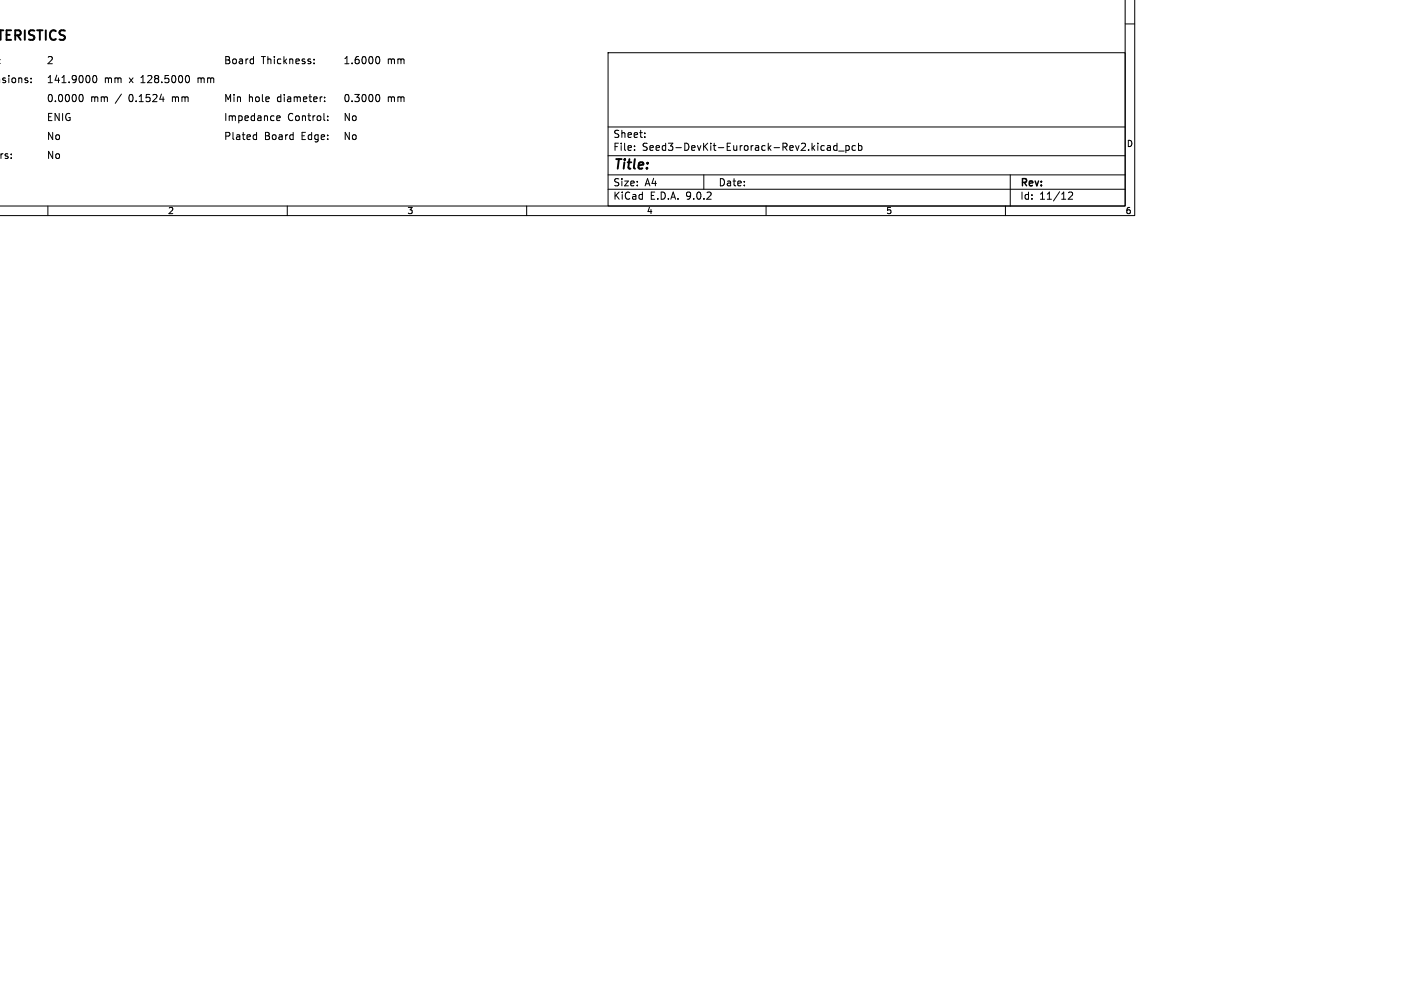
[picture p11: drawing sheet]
<svg xmlns="http://www.w3.org/2000/svg" width="297mm" height="210mm" viewBox="0 0 297 210" stroke-linecap="round" stroke-linejoin="round" font-family="sans-serif">
<defs><g id="words">
<g font-size="2.8">
<text x=".1" y="9.5">TERISTICS</text>
<text x="128" y="35.9">Title:</text>
</g>
<g font-size="2.1">
<text x="-.3" y="17.8">sions:</text>
<text x="9.7" y="13.8">2</text>
<text x="9.7" y="17.8">141.9000</text>
<text x="21.8" y="17.8">mm</text>
<text x="27.3" y="17.8">x</text>
<text x="29.9" y="17.8">128.5000</text>
<text x="42.1" y="17.8">mm</text>
<text x="46.7" y="13.8">Board</text>
<text x="54.6" y="13.8">Thickness:</text>
<text x="71.6" y="13.8">1.6000</text>
<text x="80.9" y="13.8">mm</text>
<text x="9.7" y="21.8">0.0000</text>
<text x="19" y="21.8">mm</text>
<text x="24.4" y="21.8">/</text>
<text x="27.4" y="21.8">0.1524</text>
<text x="36.7" y="21.8">mm</text>
<text x="46.7" y="21.8">Min</text>
<text x="51.9" y="21.8">hole</text>
<text x="58.1" y="21.8">diameter:</text>
<text x="71.6" y="21.8">0.3000</text>
<text x="80.9" y="21.8">mm</text>
<text x="9.7" y="25.7">ENIG</text>
<text x="9.7" y="29.7">No</text>
<text x="46.7" y="29.7">Plated</text>
<text x="46.7" y="25.7">Impedance</text>
<text x="55.3" y="29.7">Board</text>
<text x="60.1" y="25.7">Control:</text>
<text x="63.2" y="29.7">Edge:</text>
<text x="71.6" y="29.7">No</text>
<text x="71.6" y="25.7">No</text>
<text x="128" y="29">Sheet:</text>
<text x="-.7" y="33.6">s:</text>
<text x="9.7" y="33.6">No</text>
<text x="128" y="31.7">File:</text>
<text x="134.1" y="31.7">Seed3-DevKit-Eurorack-Rev2.kicad_pcb</text>
<text x="128" y="41.9">KiCad</text>
<text x="128" y="39.1">Size:</text>
<text x="134.7" y="39.1">A4</text>
<text x="135.7" y="41.9">E.D.A.</text>
<text x="143.3" y="41.9">9.0.2</text>
<text x="150" y="39.1">Date:</text>
<text x="213" y="39.3">Rev:</text>
<text x="213" y="41.9">Id:</text>
<text x="217.1" y="41.9">11/12</text>
</g>
<g font-size="1.8">
<text x="235.3" y="30.9">D</text>
<text x="35" y="44.9">2</text>
<text x="85" y="44.9">3</text>
<text x="135" y="44.9">4</text>
<text x="185" y="44.9">5</text>
<text x="235" y="44.9">6</text>
</g>
</g></defs>
<g fill="none" stroke="#000" stroke-width=".21">
<path d="M235 -.1v43.1h-235.1M237 -.1v45.1h-237.1M-.1 13.2v.1M-.1 12.4v.1M5.6 16.8l.2 .2-.2 .3M5.6 16.3h.2M6.5 17.1v.2M6.5 16.3v.2M16.6 19.9l.3-.2a.8 .8 0 0 1 .5 .8 .8 .8 0 0 1-.5 .7l-.3-.1M19.6 15.8h.1a.8 .8 0 0 1 .5 .7 .8 .8 0 0 1-.5 .8 1 1 0 0 1-.1-1.5zM39.2 15.8a.94 .94 0 0 1 0 1.5M41.4 16.3v1"/>
<path d="M41.6 16.3l-.2 .1M52.8 12.3l.1 .1M52.9 11.8v1.5M52.9 13.2l-.1 .1M65.6 13.2v.1M65.6 12.4v.1M78.6 11.9l.2-.1a.8 .8 0 0 1 .5 .8 .8 .8 0 0 1-.5 .7l-.2-.1M78.6 19.9l.2-.2a.8 .8 0 0 1 .5 .8 .8 .8 0 0 1-.5 .7l-.2-.1M127 11h108v32h-108zM235 5h2M1.5 32.6l.2 .2-.2 .3M1.5 32.1l.1 .1"/>
<path d="M2.3 32.9v.2M2.3 32.2v.1M36 20.2v1M36.2 20.2l-.2 .2M53.2 28.1l.4 .1M53.6 27.6v1.5M53.6 29.1h-.4M57.8 24.7l.7-.2-.1-.3h-.4l-.2 .2 .1 .7h.5M67.8 21.1v.1M67.8 20.3v.1M68.4 25v.2M68.4 24.2v.2"/>
<path d="M127 39.5h108M127 36.5h108M127 32.5h108M127 26.5h108M132.5 31.3v.1M132.5 30.5v.1M134.7 28.6v.1M134.7 27.8v.1M147 36.5v3M172.8 30.5h.6l.1 .9M173.5 30.8h-.5l-.3 .2 .3 .4 .5-.1M174.8 30.5l-.4-.1-.3 .3 .1 .6h.6"/>
<path d="M174.8 29.9v1.5M175.2 31.5h1.1M176.7 30.5l.4-.1 .3 .3-.2 .6h-.5M176.7 30.4v1.5M178.7 30.5l-.5-.1-.2 .3 .1 .6h.6M179.3 30.5l.4-.1 .3 .3-.1 .6h-.6M179.3 29.9v1.5M211 36.5v6.5M10 43v2M60 43v2M110 43v2M160 43v2"/>
<path d="M210 43v2M223.2 40.2l.5-.1 .3 .4-.9 1.1h.9"/>
</g>
<path d="M0 6.3h.7M.1 6.3v2M2.3 6.3h-.9v2M4.2 6.5l-.3-.2h-.7v2M5.2 6.3v2M7.2 6.4l-.8-.1-.3 .2M7.8 6.3h1.1M8.3 6.3v2M9.6 6.3v2M11.7 6.5l-.1-.1a.72 .72 0 0 0-1 .2M13.6 6.4l-.8-.1-.3 .2" fill="none" stroke="#000" stroke-width=".4"/>
<use href="#words"/>
</svg>
